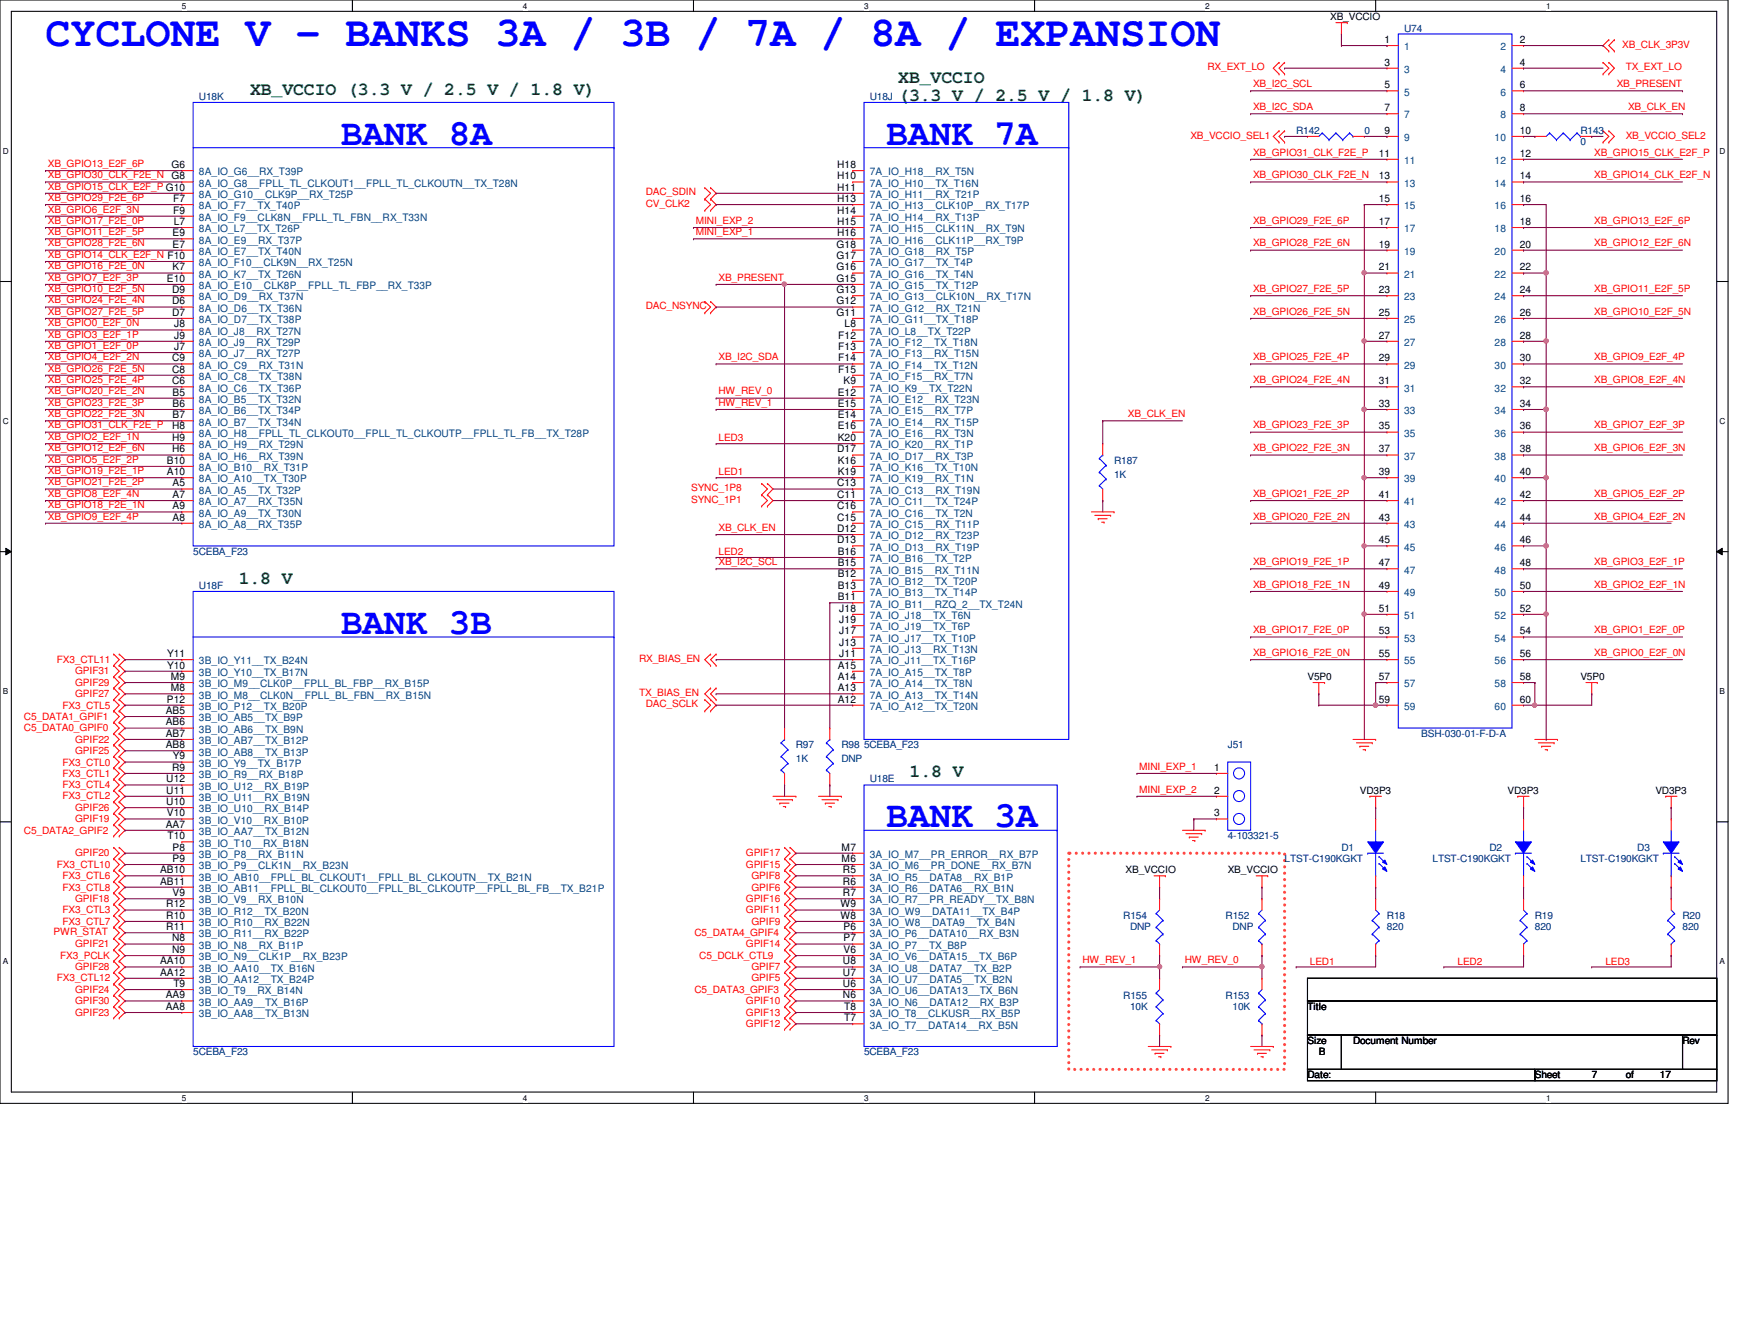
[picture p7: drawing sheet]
<svg xmlns="http://www.w3.org/2000/svg" width="279mm" height="216mm" viewBox="0 0 279 216" stroke-linecap="round" stroke-linejoin="round" font-family="sans-serif">
<defs><g id="words">
<text font-size="6.7" fill="#00f" x="7.3" y="7.4">CYCLONE V - BANKS 3A / 3B / 7A / 8A / EXPANSION</text>
<g font-size="5.8" fill="#00f">
<text x="54.9" y="23.2">BANK 8A</text>
<text x="142.6" y="23.2">BANK 7A</text>
<text x="54.9" y="101.9">BANK 3B</text>
<text x="142.6" y="133">BANK 3A</text>
</g>
<g font-size="2.9" fill="#008000">
<text x="40.2" y="15.2">XB_VCCIO (3.3 V / 2.5 V / 1.8 V)</text>
<text x="144.5" y="13.4">XB_VCCIO</text>
<text x="144.5" y="16.3">(3.3 V / 2.5 V / 1.8 V)</text>
<text x="38.4" y="93.9">1.8 V</text>
<text x="146.3" y="124.9">1.8 V</text>
</g>
<g font-size="1.7">
<text x="222.7" y="6.9">1</text>
<text x="222.7" y="10.5">3</text>
<text x="244.5" y="6.9">2</text>
<text x="244.5" y="10.5">4</text>
<text x="222.7" y="14.2">5</text>
<text x="222.7" y="17.9">7</text>
<text x="244.5" y="14.2">6</text>
<text x="244.5" y="17.9">8</text>
<text x="222.7" y="21.5">9</text>
<text x="244.5" y="21.5">10</text>
<text x="27.6" y="27">G6</text>
<text x="27.6" y="28.8">G8</text>
<text x="134.7" y="27">H18</text>
<text x="134.7" y="28.8">H10</text>
<text x="221.8" y="25.2">11</text>
<text x="221.8" y="28.8">13</text>
<text x="244.5" y="25.2">12</text>
<text x="244.5" y="28.8">14</text>
<text x="27.9" y="32.5">F7</text>
<text x="27.9" y="34.3">F9</text>
<text x="134.7" y="30.6">H11</text>
<text x="134.7" y="32.5">H13</text>
<text x="134.7" y="34.3">H14</text>
<text x="221.8" y="32.5">15</text>
<text x="244.5" y="32.5">16</text>
<text x="27.8" y="38">E9</text>
<text x="27.8" y="39.8">E7</text>
<text x="27.9" y="36.2">L7</text>
<text x="134.6" y="39.8">G18</text>
<text x="134.6" y="41.6">G17</text>
<text x="134.7" y="36.2">H15</text>
<text x="134.7" y="38">H16</text>
<text x="221.8" y="36.2">17</text>
<text x="221.8" y="39.8">19</text>
<text x="244.5" y="36.2">18</text>
<text x="244.5" y="39.8">20</text>
<text x="26.8" y="45.3">E10</text>
<text x="27.7" y="47.1">D9</text>
<text x="27.8" y="43.5">K7</text>
<text x="134.6" y="43.5">G16</text>
<text x="134.6" y="45.3">G15</text>
<text x="134.6" y="47.1">G13</text>
<text x="221.8" y="43.5">21</text>
<text x="221.8" y="47.1">23</text>
<text x="244.5" y="43.5">22</text>
<text x="244.5" y="47.1">24</text>
<text x="27.7" y="48.9">D6</text>
<text x="27.7" y="50.8">D7</text>
<text x="28" y="52.6">J8</text>
<text x="134.6" y="48.9">G12</text>
<text x="134.6" y="50.8">G11</text>
<text x="135.8" y="52.6">L8</text>
<text x="221.8" y="50.8">25</text>
<text x="244.5" y="50.8">26</text>
<text x="27.7" y="58.1">C9</text>
<text x="27.7" y="59.9">C8</text>
<text x="28" y="54.4">J9</text>
<text x="28" y="56.3">J7</text>
<text x="134.8" y="54.4">F12</text>
<text x="134.8" y="56.3">F13</text>
<text x="134.8" y="58.1">F14</text>
<text x="134.8" y="59.9">F15</text>
<text x="221.8" y="54.4">27</text>
<text x="221.8" y="58.1">29</text>
<text x="244.5" y="54.4">28</text>
<text x="244.5" y="58.1">30</text>
<text x="27.7" y="61.8">C6</text>
<text x="27.8" y="63.6">B5</text>
<text x="27.8" y="65.4">B6</text>
<text x="134.7" y="63.6">E12</text>
<text x="134.7" y="65.4">E15</text>
<text x="135.7" y="61.8">K9</text>
<text x="221.8" y="61.8">31</text>
<text x="221.8" y="65.4">33</text>
<text x="244.5" y="61.8">32</text>
<text x="244.5" y="65.4">34</text>
<text x="27.7" y="69">H8</text>
<text x="27.7" y="70.9">H9</text>
<text x="27.8" y="67.2">B7</text>
<text x="134.7" y="67.2">E14</text>
<text x="134.7" y="69">E16</text>
<text x="134.7" y="70.9">K20</text>
<text x="221.8" y="69">35</text>
<text x="244.5" y="69">36</text>
<text x="26.8" y="74.5">B10</text>
<text x="26.8" y="76.4">A10</text>
<text x="27.7" y="72.7">H6</text>
<text x="134.7" y="72.7">D17</text>
<text x="134.7" y="74.5">K16</text>
<text x="134.7" y="76.4">K19</text>
<text x="221.8" y="72.7">37</text>
<text x="221.8" y="76.4">39</text>
<text x="244.5" y="72.7">38</text>
<text x="244.5" y="76.4">40</text>
<text x="27.8" y="78.2">A5</text>
<text x="27.8" y="80.1">A7</text>
<text x="27.8" y="81.9">A9</text>
<text x="27.8" y="83.7">A8</text>
<text x="134.7" y="78.2">C13</text>
<text x="134.7" y="80.1">C11</text>
<text x="134.7" y="81.9">C16</text>
<text x="134.7" y="83.7">C15</text>
<text x="221.8" y="80.1">41</text>
<text x="221.8" y="83.7">43</text>
<text x="244.5" y="80.1">42</text>
<text x="244.5" y="83.7">44</text>
<text x="134.7" y="85.5">D12</text>
<text x="134.7" y="87.3">D13</text>
<text x="134.7" y="89.2">B16</text>
<text x="221.8" y="87.3">45</text>
<text x="244.5" y="87.3">46</text>
<text x="134.7" y="91">B15</text>
<text x="134.7" y="92.8">B12</text>
<text x="134.7" y="94.7">B13</text>
<text x="221.8" y="91">47</text>
<text x="221.8" y="94.7">49</text>
<text x="244.5" y="91">48</text>
<text x="244.5" y="94.7">50</text>
<text x="134.7" y="96.5">B11</text>
<text x="135" y="98.3">J18</text>
<text x="135" y="100.2">J19</text>
<text x="135" y="102">J17</text>
<text x="221.8" y="98.3">51</text>
<text x="221.8" y="102">53</text>
<text x="244.5" y="98.3">52</text>
<text x="244.5" y="102">54</text>
<text x="26.9" y="105.6">Y11</text>
<text x="26.9" y="107.5">Y10</text>
<text x="134.7" y="107.5">A15</text>
<text x="135" y="103.8">J13</text>
<text x="135" y="105.6">J11</text>
<text x="221.8" y="105.6">55</text>
<text x="244.5" y="105.6">56</text>
<text x="26.8" y="112.9">P12</text>
<text x="27.5" y="109.3">M9</text>
<text x="27.5" y="111.1">M8</text>
<text x="134.7" y="109.3">A14</text>
<text x="134.7" y="111.1">A13</text>
<text x="134.7" y="112.9">A12</text>
<text x="221.8" y="109.3">57</text>
<text x="221.8" y="112.9">59</text>
<text x="244.5" y="109.3">58</text>
<text x="244.5" y="112.9">60</text>
<text x="26.7" y="114.8">AB5</text>
<text x="26.7" y="116.6">AB6</text>
<text x="26.7" y="118.4">AB7</text>
<text x="26.7" y="120.3">AB8</text>
<text x="26.8" y="125.8">U12</text>
<text x="27.7" y="123.9">R9</text>
<text x="27.8" y="122.1">Y9</text>
<text x="195.3" y="123.9">1</text>
<text x="26.8" y="127.6">U11</text>
<text x="26.8" y="129.4">U10</text>
<text x="26.8" y="131.2">V10</text>
<text x="195.3" y="127.6">2</text>
<text x="195.3" y="131.2">3</text>
<text x="26.7" y="133.1">AA7</text>
<text x="27" y="134.9">T10</text>
<text x="27.8" y="136.7">P8</text>
<text x="135.4" y="136.7">M7</text>
<text x="25.7" y="140.4">AB10</text>
<text x="25.7" y="142.2">AB11</text>
<text x="27.8" y="138.6">P9</text>
<text x="135.4" y="138.6">M6</text>
<text x="135.6" y="140.4">R5</text>
<text x="135.6" y="142.2">R6</text>
<text x="26.8" y="145.9">R12</text>
<text x="26.8" y="147.7">R10</text>
<text x="26.8" y="149.5">R11</text>
<text x="27.8" y="144.1">V9</text>
<text x="135.2" y="145.9">W9</text>
<text x="135.2" y="147.7">W8</text>
<text x="135.6" y="144.1">R7</text>
<text x="135.7" y="149.5">P6</text>
<text x="25.7" y="155">AA10</text>
<text x="27.7" y="151.3">N8</text>
<text x="27.7" y="153.2">N9</text>
<text x="135.6" y="155">U8</text>
<text x="135.7" y="151.3">P7</text>
<text x="135.7" y="153.2">V6</text>
<text x="25.7" y="156.8">AA12</text>
<text x="26.7" y="160.5">AA9</text>
<text x="27.9" y="158.7">T9</text>
<text x="135.6" y="156.8">U7</text>
<text x="135.6" y="158.7">U6</text>
<text x="135.6" y="160.5">N6</text>
<text x="26.7" y="162.3">AA8</text>
<text x="135.8" y="162.3">T8</text>
<text x="135.8" y="164.2">T7</text>
</g>
<g font-size="1.7" fill="#004080">
<text x="225.8" y="8.1">1</text>
<text x="225.8" y="11.7">3</text>
<text x="241.3" y="8.1">2</text>
<text x="241.3" y="11.7">4</text>
<text x="225.8" y="15.4">5</text>
<text x="241.3" y="15.4">6</text>
<text x="225.8" y="19">7</text>
<text x="225.8" y="22.7">9</text>
<text x="240.4" y="22.7">10</text>
<text x="241.3" y="19">8</text>
<text x="32" y="28.2">8A_IO_G6__RX_T39P</text>
<text x="139.9" y="28.2">7A_IO_H18__RX_T5N</text>
<text x="225.8" y="26.4">11</text>
<text x="240.4" y="26.4">12</text>
<text x="32" y="30">8A_IO_G8__FPLL_TL_CLKOUT1__FPLL_TL_CLKOUTN__TX_T28N</text>
<text x="32" y="31.8">8A_IO_G10__CLK9P__RX_T25P</text>
<text x="32" y="33.7">8A_IO_F7__TX_T40P</text>
<text x="32" y="35.5">8A_IO_F9__CLK8N__FPLL_TL_FBN__RX_T33N</text>
<text x="139.9" y="30">7A_IO_H10__TX_T16N</text>
<text x="139.9" y="31.8">7A_IO_H11__RX_T21P</text>
<text x="139.9" y="33.7">7A_IO_H13__CLK10P__RX_T17P</text>
<text x="139.9" y="35.5">7A_IO_H14__RX_T13P</text>
<text x="225.8" y="30">13</text>
<text x="225.8" y="33.7">15</text>
<text x="240.4" y="30">14</text>
<text x="240.4" y="33.7">16</text>
<text x="32" y="37.3">8A_IO_L7__TX_T26P</text>
<text x="32" y="39.2">8A_IO_E9__RX_T37P</text>
<text x="32" y="41">8A_IO_E7__TX_T40N</text>
<text x="139.9" y="37.3">7A_IO_H15__CLK11N__RX_T9N</text>
<text x="139.9" y="39.2">7A_IO_H16__CLK11P__RX_T9P</text>
<text x="139.9" y="41">7A_IO_G18__RX_T5P</text>
<text x="225.8" y="37.3">17</text>
<text x="225.8" y="41">19</text>
<text x="240.4" y="37.3">18</text>
<text x="240.4" y="41">20</text>
<text x="32" y="42.8">8A_IO_F10__CLK9N__RX_T25N</text>
<text x="32" y="44.7">8A_IO_K7__TX_T26N</text>
<text x="32" y="46.5">8A_IO_E10__CLK8P__FPLL_TL_FBP__RX_T33P</text>
<text x="139.9" y="42.8">7A_IO_G17__TX_T4P</text>
<text x="139.9" y="44.7">7A_IO_G16__TX_T4N</text>
<text x="139.9" y="46.5">7A_IO_G15__TX_T12P</text>
<text x="225.8" y="44.7">21</text>
<text x="240.4" y="44.7">22</text>
<text x="32" y="48.3">8A_IO_D9__RX_T37N</text>
<text x="32" y="50.1">8A_IO_D6__TX_T36N</text>
<text x="32" y="51.9">8A_IO_D7__TX_T38P</text>
<text x="32" y="53.8">8A_IO_J8__RX_T27N</text>
<text x="139.9" y="48.3">7A_IO_G13__CLK10N__RX_T17N</text>
<text x="139.9" y="50.1">7A_IO_G12__RX_T21N</text>
<text x="139.9" y="51.9">7A_IO_G11__TX_T18P</text>
<text x="139.9" y="53.8">7A_IO_L8__TX_T22P</text>
<text x="225.8" y="48.3">23</text>
<text x="225.8" y="51.9">25</text>
<text x="240.4" y="48.3">24</text>
<text x="240.4" y="51.9">26</text>
<text x="32" y="55.6">8A_IO_J9__RX_T29P</text>
<text x="32" y="57.4">8A_IO_J7__RX_T27P</text>
<text x="32" y="59.3">8A_IO_C9__RX_T31N</text>
<text x="139.9" y="55.6">7A_IO_F12__TX_T18N</text>
<text x="139.9" y="57.4">7A_IO_F13__RX_T15N</text>
<text x="139.9" y="59.3">7A_IO_F14__TX_T12N</text>
<text x="225.8" y="55.6">27</text>
<text x="225.8" y="59.3">29</text>
<text x="240.4" y="55.6">28</text>
<text x="240.4" y="59.3">30</text>
<text x="32" y="61.1">8A_IO_C8__TX_T38N</text>
<text x="32" y="62.9">8A_IO_C6__TX_T36P</text>
<text x="32" y="64.8">8A_IO_B5__TX_T32N</text>
<text x="139.9" y="61.1">7A_IO_F15__RX_T7N</text>
<text x="139.9" y="62.9">7A_IO_K9__TX_T22N</text>
<text x="139.9" y="64.8">7A_IO_E12__RX_T23N</text>
<text x="225.8" y="62.9">31</text>
<text x="240.4" y="62.9">32</text>
<text x="32" y="66.6">8A_IO_B6__TX_T34P</text>
<text x="32" y="68.4">8A_IO_B7__TX_T34N</text>
<text x="32" y="70.2">8A_IO_H8__FPLL_TL_CLKOUT0__FPLL_TL_CLKOUTP__FPLL_TL_FB__TX_T28P</text>
<text x="139.9" y="66.6">7A_IO_E15__RX_T7P</text>
<text x="139.9" y="68.4">7A_IO_E14__RX_T15P</text>
<text x="139.9" y="70.2">7A_IO_E16__RX_T3N</text>
<text x="225.8" y="66.6">33</text>
<text x="225.8" y="70.2">35</text>
<text x="240.4" y="66.6">34</text>
<text x="240.4" y="70.2">36</text>
<text x="32" y="72.1">8A_IO_H9__RX_T29N</text>
<text x="32" y="73.9">8A_IO_H6__RX_T39N</text>
<text x="32" y="75.7">8A_IO_B10__RX_T31P</text>
<text x="32" y="77.6">8A_IO_A10__TX_T30P</text>
<text x="139.9" y="72.1">7A_IO_K20__RX_T1P</text>
<text x="139.9" y="73.9">7A_IO_D17__RX_T3P</text>
<text x="139.9" y="75.7">7A_IO_K16__TX_T10N</text>
<text x="139.9" y="77.6">7A_IO_K19__RX_T1N</text>
<text x="225.8" y="73.9">37</text>
<text x="225.8" y="77.6">39</text>
<text x="240.4" y="73.9">38</text>
<text x="240.4" y="77.6">40</text>
<text x="32" y="79.4">8A_IO_A5__TX_T32P</text>
<text x="32" y="81.2">8A_IO_A7__RX_T35N</text>
<text x="32" y="83.1">8A_IO_A9__TX_T30N</text>
<text x="139.9" y="79.4">7A_IO_C13__RX_T19N</text>
<text x="139.9" y="81.2">7A_IO_C11__TX_T24P</text>
<text x="139.9" y="83.1">7A_IO_C16__TX_T2N</text>
<text x="225.8" y="81.2">41</text>
<text x="240.4" y="81.2">42</text>
<text x="32" y="84.9">8A_IO_A8__RX_T35P</text>
<text x="139.9" y="84.9">7A_IO_C15__RX_T11P</text>
<text x="139.9" y="86.7">7A_IO_D12__RX_T23P</text>
<text x="139.9" y="88.5">7A_IO_D13__RX_T19P</text>
<text x="225.8" y="84.9">43</text>
<text x="225.8" y="88.5">45</text>
<text x="240.4" y="84.9">44</text>
<text x="240.4" y="88.5">46</text>
<text x="139.9" y="90.4">7A_IO_B16__TX_T2P</text>
<text x="139.9" y="92.2">7A_IO_B15__RX_T11N</text>
<text x="139.9" y="94">7A_IO_B12__TX_T20P</text>
<text x="139.9" y="95.8">7A_IO_B13__TX_T14P</text>
<text x="225.8" y="92.2">47</text>
<text x="225.8" y="95.8">49</text>
<text x="240.4" y="92.2">48</text>
<text x="240.4" y="95.8">50</text>
<text x="139.9" y="97.7">7A_IO_B11__RZQ_2__TX_T24N</text>
<text x="139.9" y="99.5">7A_IO_J18__TX_T6N</text>
<text x="139.9" y="101.3">7A_IO_J19__TX_T6P</text>
<text x="225.8" y="99.5">51</text>
<text x="240.4" y="99.5">52</text>
<text x="32" y="106.8">3B_IO_Y11__TX_B24N</text>
<text x="139.9" y="103.2">7A_IO_J17__TX_T10P</text>
<text x="139.9" y="105">7A_IO_J13__RX_T13N</text>
<text x="139.9" y="106.8">7A_IO_J11__TX_T16P</text>
<text x="225.8" y="103.2">53</text>
<text x="225.8" y="106.8">55</text>
<text x="240.4" y="103.2">54</text>
<text x="240.4" y="106.8">56</text>
<text x="32" y="108.7">3B_IO_Y10__TX_B17N</text>
<text x="32" y="110.5">3B_IO_M9__CLK0P__FPLL_BL_FBP__RX_B15P</text>
<text x="32" y="112.3">3B_IO_M8__CLK0N__FPLL_BL_FBN__RX_B15N</text>
<text x="139.9" y="108.7">7A_IO_A15__TX_T8P</text>
<text x="139.9" y="110.5">7A_IO_A14__TX_T8N</text>
<text x="139.9" y="112.3">7A_IO_A13__TX_T14N</text>
<text x="225.8" y="110.5">57</text>
<text x="240.4" y="110.5">58</text>
<text x="32" y="114.1">3B_IO_P12__TX_B20P</text>
<text x="32" y="116">3B_IO_AB5__TX_B9P</text>
<text x="32" y="117.8">3B_IO_AB6__TX_B9N</text>
<text x="32" y="119.6">3B_IO_AB7__TX_B12P</text>
<text x="139.9" y="114.1">7A_IO_A12__TX_T20N</text>
<text x="225.8" y="114.1">59</text>
<text x="240.4" y="114.1">60</text>
<text x="32" y="121.5">3B_IO_AB8__TX_B13P</text>
<text x="32" y="123.3">3B_IO_Y9__TX_B17P</text>
<text x="32" y="125.1">3B_IO_R9__RX_B18P</text>
<text x="32" y="127">3B_IO_U12__RX_B19P</text>
<text x="32" y="128.8">3B_IO_U11__RX_B19N</text>
<text x="32" y="130.6">3B_IO_U10__RX_B14P</text>
<text x="32" y="132.4">3B_IO_V10__RX_B10P</text>
<text x="32" y="134.2">3B_IO_AA7__TX_B12N</text>
<text x="32" y="136.1">3B_IO_T10__RX_B18N</text>
<text x="32" y="137.9">3B_IO_P8__RX_B11N</text>
<text x="139.9" y="137.9">3A_IO_M7__PR_ERROR__RX_B7P</text>
<text x="32" y="139.7">3B_IO_P9__CLK1N__RX_B23N</text>
<text x="32" y="141.6">3B_IO_AB10__FPLL_BL_CLKOUT1__FPLL_BL_CLKOUTN__TX_B21N</text>
<text x="32" y="143.4">3B_IO_AB11__FPLL_BL_CLKOUT0__FPLL_BL_CLKOUTP__FPLL_BL_FB__TX_B21P</text>
<text x="139.9" y="139.7">3A_IO_M6__PR_DONE__RX_B7N</text>
<text x="139.9" y="141.6">3A_IO_R5__DATA8__RX_B1P</text>
<text x="139.9" y="143.4">3A_IO_R6__DATA6__RX_B1N</text>
<text x="32" y="145.2">3B_IO_V9__RX_B10N</text>
<text x="32" y="147.1">3B_IO_R12__TX_B20N</text>
<text x="32" y="148.9">3B_IO_R10__RX_B22N</text>
<text x="139.9" y="145.2">3A_IO_R7__PR_READY__TX_B8N</text>
<text x="139.9" y="147.1">3A_IO_W9__DATA11__TX_B4P</text>
<text x="139.9" y="148.9">3A_IO_W8__DATA9__TX_B4N</text>
<text x="32" y="150.7">3B_IO_R11__RX_B22P</text>
<text x="32" y="152.5">3B_IO_N8__RX_B11P</text>
<text x="32" y="154.4">3B_IO_N9__CLK1P__RX_B23P</text>
<text x="139.9" y="150.7">3A_IO_P6__DATA10__RX_B3N</text>
<text x="139.9" y="152.5">3A_IO_P7__TX_B8P</text>
<text x="139.9" y="154.4">3A_IO_V6__DATA15__TX_B6P</text>
<text x="32" y="156.2">3B_IO_AA10__TX_B16N</text>
<text x="32" y="158">3B_IO_AA12__TX_B24P</text>
<text x="32" y="159.9">3B_IO_T9__RX_B14N</text>
<text x="32" y="161.7">3B_IO_AA9__TX_B16P</text>
<text x="139.9" y="156.2">3A_IO_U8__DATA7__TX_B2P</text>
<text x="139.9" y="158">3A_IO_U7__DATA5__TX_B2N</text>
<text x="139.9" y="159.9">3A_IO_U6__DATA13__TX_B6N</text>
<text x="139.9" y="161.7">3A_IO_N6__DATA12__RX_B3P</text>
<text x="32" y="163.5">3B_IO_AA8__TX_B13N</text>
<text x="139.9" y="163.5">3A_IO_T8__CLKUSR__RX_B5P</text>
<text x="139.9" y="165.4">3A_IO_T7__DATA14__RX_B5N</text>
</g>
<g font-size="1.6">
<text x="214" y="3.3">XB_VCCIO</text>
<text x="210.3" y="109.3">V5P0</text>
<text x="254.2" y="109.3">V5P0</text>
<text x="218.7" y="127.6">VD3P3</text>
<text x="242.5" y="127.6">VD3P3</text>
<text x="266.3" y="127.6">VD3P3</text>
<text x="181.1" y="140.4">XB_VCCIO</text>
<text x="197.5" y="140.4">XB_VCCIO</text>
<text x="210.3" y="162.3">Title</text>
<text x="210.3" y="167.9">Size</text>
<text x="217.6" y="167.9">Document Number</text>
<text x="270.6" y="167.9">Rev</text>
<text x="210.3" y="173.4">Date:</text>
<text x="212.1" y="169.7">B</text>
<text x="246.9" y="173.4">Sheet</text>
<text x="256" y="173.4">7</text>
<text x="261.5" y="173.4">of</text>
<text x="267" y="173.4">17</text>
</g>
<g font-size="1.6" fill="#000080">
<text x="225.8" y="5.1">U74</text>
<text x="32" y="16">U18K</text>
<text x="139.9" y="16">U18J</text>
<text x="208.5" y="21.5">R142</text>
<text x="219.5" y="21.5">0</text>
<text x="254.2" y="21.5">R143</text>
<text x="254.2" y="23.4">0</text>
<text x="179.2" y="74.6">R187</text>
<text x="179.2" y="76.8">1K</text>
<text x="31.1" y="89.2">5CEBA_F23</text>
<text x="32" y="94.7">U18F</text>
<text x="228.6" y="118.5">BSH-030-01-F-D-A</text>
<text x="128" y="120.3">R97</text>
<text x="128" y="122.5">1K</text>
<text x="135.3" y="120.3">R98</text>
<text x="135.3" y="122.5">DNP</text>
<text x="139" y="120.3">5CEBA_F23</text>
<text x="139.9" y="125.8">U18E</text>
<text x="197.5" y="120.3">J51</text>
<text x="197.5" y="134.9">4-103321-5</text>
<text x="215.8" y="136.8">D1</text>
<text x="239.6" y="136.8">D2</text>
<text x="263.4" y="136.8">D3</text>
<text x="206.6" y="138.6">LTST-C190KGKT</text>
<text x="230.4" y="138.6">LTST-C190KGKT</text>
<text x="254.2" y="138.6">LTST-C190KGKT</text>
<text x="180.7" y="147.7">R154</text>
<text x="181.8" y="149.6">DNP</text>
<text x="197.1" y="147.7">R152</text>
<text x="198.2" y="149.6">DNP</text>
<text x="223.1" y="147.7">R18</text>
<text x="223.1" y="149.6">820</text>
<text x="246.9" y="147.7">R19</text>
<text x="246.9" y="149.6">820</text>
<text x="270.6" y="147.7">R20</text>
<text x="270.6" y="149.6">820</text>
<text x="180.7" y="160.5">R155</text>
<text x="197.1" y="160.5">R153</text>
<text x="181.8" y="162.3">10K</text>
<text x="198.2" y="162.3">10K</text>
<text x="31.1" y="169.7">5CEBA_F23</text>
<text x="139" y="169.7">5CEBA_F23</text>
</g>
<g font-size="1.6" fill="#f00">
<text x="194.2" y="11.3">RX_EXT_LO</text>
<text x="260.9" y="7.7">XB_CLK_3P3V</text>
<text x="261.5" y="11.3">TX_EXT_LO</text>
<text x="201.5" y="14">XB_I2C_SCL</text>
<text x="201.5" y="17.7">XB_I2C_SDA</text>
<text x="260.1" y="14">XB_PRESENT</text>
<text x="261.9" y="17.7">XB_CLK_EN</text>
<text x="191.5" y="22.3">XB_VCCIO_SEL1</text>
<text x="261.5" y="22.3">XB_VCCIO_SEL2</text>
<text x="7.7" y="26.8">XB_GPIO13_E2F_6P</text>
<text x="7.7" y="28.7">XB_GPIO30_CLK_F2E_N</text>
<text x="201.5" y="25">XB_GPIO31_CLK_F2E_P</text>
<text x="201.5" y="28.7">XB_GPIO30_CLK_F2E_N</text>
<text x="256.4" y="25">XB_GPIO15_CLK_E2F_P</text>
<text x="256.4" y="28.7">XB_GPIO14_CLK_E2F_N</text>
<text x="7.7" y="30.5">XB_GPIO15_CLK_E2F_P G10</text>
<text x="7.7" y="32.3">XB_GPIO29_F2E_6P</text>
<text x="7.7" y="34.2">XB_GPIO6_E2F_3N</text>
<text x="7.7" y="36">XB_GPIO17_F2E_0P</text>
<text x="103.9" y="31.4">DAC_SDIN</text>
<text x="103.9" y="33.2">CV_CLK2</text>
<text x="111.9" y="36">MINI_EXP_2</text>
<text x="201.5" y="36">XB_GPIO29_F2E_6P</text>
<text x="256.4" y="36">XB_GPIO13_E2F_6P</text>
<text x="7.7" y="37.8">XB_GPIO11_E2F_5P</text>
<text x="7.7" y="39.6">XB_GPIO28_F2E_6N</text>
<text x="7.7" y="41.4">XB_GPIO14_CLK_E2F_N F10</text>
<text x="111.9" y="37.8">MINI_EXP_1</text>
<text x="201.5" y="39.6">XB_GPIO28_F2E_6N</text>
<text x="256.4" y="39.6">XB_GPIO12_E2F_6N</text>
<text x="7.7" y="43.3">XB_GPIO16_F2E_0N</text>
<text x="7.7" y="45.1">XB_GPIO7_E2F_3P</text>
<text x="7.7" y="46.9">XB_GPIO10_E2F_5N</text>
<text x="115.6" y="45.1">XB_PRESENT</text>
<text x="201.5" y="46.9">XB_GPIO27_F2E_5P</text>
<text x="256.4" y="46.9">XB_GPIO11_E2F_5P</text>
<text x="7.7" y="48.8">XB_GPIO24_F2E_4N</text>
<text x="7.7" y="50.6">XB_GPIO27_F2E_5P</text>
<text x="7.7" y="52.5">XB_GPIO0_E2F_0N</text>
<text x="103.9" y="49.7">DAC_NSYNC</text>
<text x="201.5" y="50.6">XB_GPIO26_F2E_5N</text>
<text x="256.4" y="50.6">XB_GPIO10_E2F_5N</text>
<text x="7.7" y="54.3">XB_GPIO3_E2F_1P</text>
<text x="7.7" y="56.1">XB_GPIO1_E2F_0P</text>
<text x="7.7" y="57.9">XB_GPIO4_E2F_2N</text>
<text x="7.7" y="59.7">XB_GPIO26_F2E_5N</text>
<text x="115.6" y="57.9">XB_I2C_SDA</text>
<text x="201.5" y="57.9">XB_GPIO25_F2E_4P</text>
<text x="256.4" y="57.9">XB_GPIO9_E2F_4P</text>
<text x="7.7" y="61.6">XB_GPIO25_F2E_4P</text>
<text x="7.7" y="63.4">XB_GPIO20_F2E_2N</text>
<text x="7.7" y="65.2">XB_GPIO23_F2E_3P</text>
<text x="115.6" y="63.4">HW_REV_0</text>
<text x="115.6" y="65.2">HW_REV_1</text>
<text x="201.5" y="61.6">XB_GPIO24_F2E_4N</text>
<text x="256.4" y="61.6">XB_GPIO8_E2F_4N</text>
<text x="7.7" y="67.1">XB_GPIO22_F2E_3N</text>
<text x="7.7" y="68.9">XB_GPIO31_CLK_F2E_P</text>
<text x="7.7" y="70.7">XB_GPIO2_E2F_1N</text>
<text x="115.6" y="71">LED3</text>
<text x="181.4" y="67.1">XB_CLK_EN</text>
<text x="201.5" y="68.9">XB_GPIO23_F2E_3P</text>
<text x="256.4" y="68.9">XB_GPIO7_E2F_3P</text>
<text x="7.7" y="72.6">XB_GPIO12_E2F_6N</text>
<text x="7.7" y="74.4">XB_GPIO5_E2F_2P</text>
<text x="7.7" y="76.2">XB_GPIO19_F2E_1P</text>
<text x="115.6" y="76.4">LED1</text>
<text x="201.5" y="72.6">XB_GPIO22_F2E_3N</text>
<text x="256.4" y="72.6">XB_GPIO6_E2F_3N</text>
<text x="7.7" y="78">XB_GPIO21_F2E_2P</text>
<text x="7.7" y="79.9">XB_GPIO8_E2F_4N</text>
<text x="7.7" y="81.7">XB_GPIO18_F2E_1N</text>
<text x="7.7" y="83.5">XB_GPIO9_E2F_4P</text>
<text x="111.2" y="79">SYNC_1P8</text>
<text x="111.2" y="80.8">SYNC_1P1</text>
<text x="201.5" y="79.9">XB_GPIO21_F2E_2P</text>
<text x="201.5" y="83.5">XB_GPIO20_F2E_2N</text>
<text x="256.4" y="79.9">XB_GPIO5_E2F_2P</text>
<text x="256.4" y="83.5">XB_GPIO4_E2F_2N</text>
<text x="115.6" y="89.2">LED2</text>
<text x="115.6" y="85.3">XB_CLK_EN</text>
<text x="115.6" y="90.8">XB_I2C_SCL</text>
<text x="201.5" y="90.8">XB_GPIO19_F2E_1P</text>
<text x="201.5" y="94.5">XB_GPIO18_F2E_1N</text>
<text x="256.4" y="90.8">XB_GPIO3_E2F_1P</text>
<text x="256.4" y="94.5">XB_GPIO2_E2F_1N</text>
<text x="201.5" y="101.8">XB_GPIO17_F2E_0P</text>
<text x="256.4" y="101.8">XB_GPIO1_E2F_0P</text>
<text x="9.1" y="106.6">FX3_CTL11</text>
<text x="102.8" y="106.4">RX_BIAS_EN</text>
<text x="201.5" y="105.5">XB_GPIO16_F2E_0N</text>
<text x="256.4" y="105.5">XB_GPIO0_E2F_0N</text>
<text x="10" y="113.9">FX3_CTL5</text>
<text x="12.1" y="108.4">GPIF31</text>
<text x="12.1" y="110.2">GPIF29</text>
<text x="12.1" y="112.1">GPIF27</text>
<text x="102.8" y="111.9">TX_BIAS_EN</text>
<text x="103.9" y="113.7">DAC_SCLK</text>
<text x="3.9" y="115.7">C5_DATA1_GPIF1</text>
<text x="3.9" y="117.6">C5_DATA0_GPIF0</text>
<text x="12.1" y="119.4">GPIF22</text>
<text x="10" y="123.1">FX3_CTL0</text>
<text x="10" y="124.9">FX3_CTL1</text>
<text x="12.1" y="121.2">GPIF25</text>
<text x="183.3" y="123.7">MINI_EXP_1</text>
<text x="10" y="126.7">FX3_CTL4</text>
<text x="10" y="128.5">FX3_CTL2</text>
<text x="12.1" y="130.3">GPIF26</text>
<text x="183.3" y="127.4">MINI_EXP_2</text>
<text x="3.9" y="134">C5_DATA2_GPIF2</text>
<text x="12.1" y="132.2">GPIF19</text>
<text x="12.1" y="137.7">GPIF20</text>
<text x="120" y="137.7">GPIF17</text>
<text x="9.1" y="139.5">FX3_CTL10</text>
<text x="10" y="141.4">FX3_CTL6</text>
<text x="10" y="143.2">FX3_CTL8</text>
<text x="120" y="139.5">GPIF15</text>
<text x="120.9" y="141.4">GPIF8</text>
<text x="120.9" y="143.2">GPIF6</text>
<text x="10" y="146.8">FX3_CTL3</text>
<text x="10" y="148.6">FX3_CTL7</text>
<text x="12.1" y="145">GPIF18</text>
<text x="120" y="145">GPIF16</text>
<text x="120" y="146.8">GPIF11</text>
<text x="120.9" y="148.6">GPIF9</text>
<text x="8.6" y="150.3">PWR_STAT</text>
<text x="9.7" y="154.1">FX3_PCLK</text>
<text x="12.1" y="152.3">GPIF21</text>
<text x="12.1" y="156">GPIF28</text>
<text x="111.7" y="150.5">C5_DATA4_GPIF4</text>
<text x="112.5" y="154.1">C5_DCLK_CTL9</text>
<text x="120" y="152.3">GPIF14</text>
<text x="120.9" y="156">GPIF7</text>
<text x="174.1" y="154.9">HW_REV_1</text>
<text x="190.6" y="154.9">HW_REV_0</text>
<text x="210.7" y="155.1">LED1</text>
<text x="234.4" y="155.1">LED2</text>
<text x="258.2" y="155.1">LED3</text>
<text x="9.1" y="157.8">FX3_CTL12</text>
<text x="12.1" y="159.6">GPIF24</text>
<text x="12.1" y="161.5">GPIF30</text>
<text x="111.7" y="159.6">C5_DATA3_GPIF3</text>
<text x="120" y="161.5">GPIF10</text>
<text x="120.9" y="157.8">GPIF5</text>
<text x="12.1" y="163.3">GPIF23</text>
<text x="120" y="163.3">GPIF13</text>
<text x="120" y="165.1">GPIF12</text>
</g>
<g font-size="1.3">
<text x="29.3" y="1.4">5</text>
<text x="84.1" y="1.4">4</text>
<text x="139" y="1.4">3</text>
<text x="193.8" y="1.4">2</text>
<text x="248.7" y="1.4">1</text>
<text x=".5" y="24.7">D</text>
<text x="276.6" y="24.7">D</text>
<text x=".5" y="68.2">C</text>
<text x="276.6" y="68.2">C</text>
<text x=".5" y="111.6">B</text>
<text x="276.6" y="111.6">B</text>
<text x=".5" y="155">A</text>
<text x="276.6" y="155">A</text>
<text x="29.3" y="177">5</text>
<text x="84.1" y="177">4</text>
<text x="139" y="177">3</text>
<text x="193.8" y="177">2</text>
<text x="248.7" y="177">1</text>
</g>
</g></defs>
<path d="M0 0h278v177.4h-278zM1.8 1.8h274.3v173.8h-274.3z" fill="none" stroke="#000" stroke-width=".17"/>
<g fill="#fff">
<path d="M29.3 .2h.7v1.5h-.7z"/>
<path d="M29.3 175.8h.7v1.4h-.7z"/>
</g>
<path d="M56.7 0v1.8M56.7 175.6v1.8" fill="none" stroke="#000" stroke-width=".17"/>
<g fill="#fff">
<path d="M84.1 .2h.7v1.5h-.7z"/>
<path d="M84.1 175.8h.7v1.4h-.7z"/>
</g>
<path d="M111.5 0v1.8M111.5 175.6v1.8" fill="none" stroke="#000" stroke-width=".17"/>
<g fill="#fff">
<path d="M139 .2h.7v1.5h-.7z"/>
<path d="M139 175.8h.7v1.4h-.7z"/>
</g>
<path d="M166.4 0v1.8M166.4 175.6v1.8" fill="none" stroke="#000" stroke-width=".17"/>
<g fill="#fff">
<path d="M193.8 .2h.8v1.5h-.8z"/>
<path d="M193.8 175.8h.8v1.4h-.8z"/>
</g>
<path d="M221.3 0v1.8M221.3 175.6v1.8" fill="none" stroke="#000" stroke-width=".17"/>
<g fill="#fff">
<path d="M248.7 .2h.7v1.5h-.7z"/>
<path d="M248.7 175.8h.7v1.4h-.7z"/>
<path d="M.5 23.5h.9v1.5h-.9z"/>
<path d="M276.6 23.5h.9v1.5h-.9z"/>
<path d="M.5 67h.9v1.5h-.9z"/>
<path d="M276.6 67h.9v1.5h-.9z"/>
</g>
<path d="M0 45.3h1.8M276.1 45.3h1.9" fill="none" stroke="#000" stroke-width=".17"/>
<g fill="#fff">
<path d="M.5 110.4h.8v1.5h-.8z"/>
<path d="M276.6 110.4h.9v1.5h-.9z"/>
</g>
<path d="M0 88.7h1.8M276.1 88.7h1.9" fill="none" stroke="#000" stroke-width=".17"/>
<path d="M.9 88.1l.9 .6-.9 .5zM276.1 88.7l.9-.6v1.1z" fill="#000"/>
<path d="M.9 88.1l.9 .6-.9 .5zM276.1 88.7l.9-.6v1.1z" fill="none" stroke="#000" stroke-width=".16"/>
<g fill="#fff">
<path d="M.5 153.8h.8v1.5h-.8z"/>
<path d="M276.6 153.8h.9v1.5h-.9z"/>
</g>
<path d="M0 132.1h1.8M276.1 132.1h1.9M210.3 157.3h65.8v3.6h-65.8zM210.3 160.9h65.8v5.5h-65.8zM210.3 166.4h5.5v5.5h-5.5zM210.3 171.9h36.6v1.8h-36.6zM215.8 166.4h54.8v5.5h-54.8zM246.9 171.9h29.2v1.8h-29.2zM270.6 166.4h5.5v5.5h-5.5z" fill="none" stroke="#000" stroke-width=".17"/>
<path d="M171.9 137.2h34.7v34.7h-34.7z" fill="none" stroke="#ff8000" stroke-width=".51" stroke-dasharray="0 1"/>
<g fill="none" stroke="#f00" stroke-width=".17">
<path d="M205.7 10h.1M205.7 11.9h.1M205.7 10l-.9 1 .9 .9M206.6 10h.1M206.6 11.9h.1M206.6 10l-.9 1 .9 .9M214.9 3.6h1.8M215.8 5.5h.1M215.8 3.6v1.9M216.7 3.6h.1M257.9 11.9h.1M257.9 10h.1"/>
<path d="M257.9 10l.9 1-.9 .9M258.8 8.2h.1M258.8 6.4h.1M258.8 11.9h.1M258.8 10h.1M258.8 6.4l-.9 .9 .9 .9M258.8 10l.9 1-.9 .9M259.7 6.4h.1M259.7 8.2h.1M259.7 6.4l-.9 .9 .9 .9M29.3 27.4h.1M29.3 29.3h.1"/>
<path d="M29.3 31.1h.1M29.3 32.9h.1M29.3 34.8h.1M29.3 36.6h.1M29.3 38.4h.1M29.3 27.4h1.8M29.3 29.3h1.8M29.3 31.1h1.8M29.3 32.9h1.8M29.3 34.8h1.8M29.3 36.6h1.8M29.3 38.4h1.8"/>
<path d="M113.4 30.2h.1M113.4 32h.1M113.4 33.8h.1M113.4 30.2l.9 .9-.9 .9M113.4 32l.9 .9-.9 .9M114.3 32h.1M114.3 30.2h.1M114.3 33.8h.1M114.3 30.2l.9 .9-.9 .9M114.3 32l.9 .9-.9 .9M137.2 27.4h.1M137.2 29.3h.1"/>
<path d="M137.2 31.1h.1M137.2 32.9h.1M137.2 34.8h.1M137.2 36.6h.1M137.2 38.4h.1M137.2 27.4h1.8M137.2 29.3h1.8M137.2 31.1h1.8M137.2 32.9h1.8M137.2 34.8h1.8M137.2 36.6h1.8M137.2 38.4h1.8"/>
<path d="M205.7 22.9h.1M205.7 21h.1M205.7 21l-.9 .9 .9 1M206.6 22.9h.1M206.6 21h.1M206.6 21l-.9 .9 .9 1M257.9 22.9h.1M257.9 21h.1M257.9 21l.9 .9-.9 1M258.8 22.9h.1M258.8 21h.1M258.8 21l.9 .9-.9 1"/>
<path d="M29.3 40.2h.1M29.3 42h.1M29.3 43.9h.1M29.3 45.7h.1M29.3 47.5h.1M29.3 49.4h.1M29.3 51.2h.1M29.3 53h.1M29.3 54.9h.1M29.3 56.7h.1M29.3 58.5h.1M29.3 40.2h1.8"/>
<path d="M29.3 42h1.8M29.3 43.9h1.8M29.3 45.7h1.8M29.3 47.5h1.8M29.3 49.4h1.8M29.3 51.2h1.8M29.3 53h1.8M29.3 54.9h1.8M29.3 56.7h1.8M29.3 58.5h1.8M113.4 48.5h.1M113.4 50.3h.1"/>
<path d="M113.4 48.5l.9 .9-.9 .9M114.3 50.3h.1M114.3 48.5h.1M114.3 48.5l.9 .9-.9 .9M137.2 40.2h.1M137.2 42h.1M137.2 43.9h.1M137.2 45.7h.1M137.2 47.5h.1M137.2 49.4h.1M137.2 51.2h.1M137.2 53h.1"/>
<path d="M137.2 54.9h.1M137.2 56.7h.1M137.2 58.5h.1M137.2 40.2h1.8M137.2 42h1.8M137.2 43.9h1.8M137.2 45.7h1.8M137.2 47.5h1.8M137.2 49.4h1.8M137.2 51.2h1.8M137.2 53h1.8M137.2 54.9h1.8"/>
<path d="M137.2 56.7h1.8M137.2 58.5h1.8M29.3 60.3h.1M29.3 62.2h.1M29.3 64h.1M29.3 65.8h.1M29.3 67.6h.1M29.3 69.5h.1M29.3 71.3h.1M29.3 73.2h.1M29.3 75h.1M29.3 76.8h.1"/>
<path d="M29.3 78.6h.1M29.3 60.3h1.8M29.3 62.2h1.8M29.3 64h1.8M29.3 65.8h1.8M29.3 67.6h1.8M29.3 69.5h1.8M29.3 71.3h1.8M29.3 73.2h1.8M29.3 75h1.8M29.3 76.8h1.8M29.3 78.6h1.8"/>
<path d="M122.5 79.5h.1M122.5 77.7h.1M122.5 77.7l.9 .9-.9 .9M122.5 79.5l.9 1-.9 .9M123.4 77.7h.1M123.4 79.5h.1M123.4 77.7l.9 .9-.9 .9M123.4 79.5l.9 1-.9 .9M137.2 60.3h.1M137.2 62.2h.1M137.2 64h.1M137.2 65.8h.1"/>
<path d="M137.2 67.6h.1M137.2 69.5h.1M137.2 71.3h.1M137.2 73.2h.1M137.2 75h.1M137.2 76.8h.1M137.2 78.6h.1M137.2 60.3h1.8M137.2 62.2h1.8M137.2 64h1.8M137.2 65.8h1.8M137.2 67.6h1.8"/>
<path d="M137.2 69.5h1.8M137.2 71.3h1.8M137.2 73.2h1.8M137.2 75h1.8M137.2 76.8h1.8M137.2 78.6h1.8M177.4 71.3h.1M177.4 71.3v1.9M177.4 78.6v1.9M29.3 80.5h.1M29.3 82.3h.1M29.3 84.1h.1"/>
<path d="M29.3 82.3h1.8M29.3 80.5h1.8M29.3 84.1h1.8M122.5 81.4h.1M123.4 81.4h.1M137.2 80.5h.1M137.2 82.3h.1M137.2 84.1h.1M137.2 85.9h.1M137.2 87.8h.1M137.2 89.6h.1M137.2 91.4h.1"/>
<path d="M137.2 93.3h.1M137.2 95.1h.1M137.2 96.9h.1M137.2 98.8h.1M137.2 82.3h1.8M137.2 80.5h1.8M137.2 84.1h1.8M137.2 85.9h1.8M137.2 87.8h1.8M137.2 89.6h1.8M137.2 91.4h1.8M137.2 93.3h1.8"/>
<path d="M137.2 95.1h1.8M137.2 96.9h1.8M137.2 98.8h1.8M175.6 82.3h3.6M176.1 82.8h2.5M176.7 83.4h.1M176.7 83.4h1.4M177.2 83.9h.4M177.4 80.5h.1M177.6 83.9h.1M178.6 82.8h.1M179.2 82.3h.1"/>
<path d="M18.3 107h.1M18.3 105.2h.1M18.3 108.8h.1M18.3 110.6h.1M18.3 112.5h.1M18.3 114.3h.1M18.3 116.1h.1M18.3 117.9h.1M18.3 119.8h.1M18.3 105.2l.9 .8-.9 1M18.3 107l.9 .9-.9 .9M18.3 108.8l.9 .9-.9 .9"/>
<path d="M18.3 110.6l.9 .9-.9 1M18.3 112.5l.9 .9-.9 .9M18.3 114.3l.9 .9-.9 .9M18.3 116.1l.9 1-.9 .8M18.3 117.9l.9 1-.9 .9M18.3 119.8l.9 .9-.9 .9M19.2 105.2h.1M19.2 107h.1M19.2 108.8h.1M19.2 110.6h.1M19.2 112.5h.1M19.2 114.3h.1"/>
<path d="M19.2 116.1h.1M19.2 117.9h.1M19.2 119.8h.1M19.2 105.2l.9 .8-.9 1M19.2 107l.9 .9-.9 .9M19.2 108.8l.9 .9-.9 .9M19.2 110.6l.9 .9-.9 1M19.2 112.5l.9 .9-.9 .9M19.2 114.3l.9 .9-.9 .9M19.2 116.1l.9 1-.9 .8M19.2 117.9l.9 1-.9 .9M19.2 119.8l.9 .9-.9 .9"/>
<path d="M29.3 106h.1M29.3 107.9h.1M29.3 109.7h.1M29.3 111.5h.1M29.3 113.4h.1M29.3 115.2h.1M29.3 117.1h.1M29.3 118.9h.1M29.3 109.7h1.8M29.3 118.9h1.8M29.3 106h1.8M29.3 107.9h1.8"/>
<path d="M29.3 111.5h1.8M29.3 113.4h1.8M29.3 115.2h1.8M29.3 117.1h1.8M113.4 112.5h.1M113.4 114.3h.1M113.4 112.5l.9 .9-.9 .9M114.3 105.2h.1M114.3 107h.1M114.3 110.6h.1M114.3 112.5h.1M114.3 114.3h.1"/>
<path d="M114.3 105.2l-.9 .8 .9 1M114.3 110.6l-.9 .9 1.8 1.9-.9 .9M115.2 105.2h.1M115.2 107h.1M115.2 110.6h.1M115.2 112.5h.1M115.2 105.2l-.9 .8 .9 1M115.2 110.6l-.9 .9 .9 1M126.2 117.1h.1M126.2 117.1v1.8M133.5 117.1h.1M133.5 117.1v1.8"/>
<path d="M137.2 100.6h.1M137.2 102.4h.1M137.2 104.2h.1M137.2 106h.1M137.2 107.9h.1M137.2 109.7h.1M137.2 111.5h.1M137.2 113.4h.1M137.2 109.7h1.8M137.2 100.6h1.8M137.2 102.4h1.8M137.2 104.2h1.8"/>
<path d="M137.2 106h1.8M137.2 107.9h1.8M137.2 111.5h1.8M137.2 113.4h1.8M211.2 109.7h1.9M212.1 111.5h.1M212.1 109.7v1.8M213.1 109.7h.1M217.6 118.9h3.7M218.2 119.4h2.5M218.7 120h.1M218.7 120h1.5"/>
<path d="M220.7 119.4h.1M221.3 118.9h.1M246.9 118.9h3.6M247.4 119.4h2.6M248 120h.1M248 120h1.4M250 119.4h.1M250.5 118.9h.1M255.1 109.7h1.8M256 111.5h.1M256 109.7v1.8M256.9 109.7h.1"/>
<path d="M18.3 121.6h.1M18.3 123.4h.1M18.3 125.3h.1M18.3 127.1h.1M18.3 128.9h.1M18.3 130.8h.1M18.3 132.6h.1M18.3 134.4h.1M18.3 138h.1M18.3 136.2h.1M18.3 139.9h.1M18.3 121.6l.9 .9-.9 .9"/>
<path d="M18.3 123.4l.9 .9-.9 1M18.3 125.3l.9 .9-.9 .9M18.3 127.1l.9 .9-.9 .9M18.3 128.9l.9 .9-.9 1M18.3 130.8l.9 .9-.9 .9M18.3 132.6l.9 .9-.9 .9M18.3 136.2l.9 1-.9 .8M18.3 138l.9 1-.9 .9M18.3 139.9l.9 .9-.9 .9M19.2 121.6h.1M19.2 123.4h.1M19.2 125.3h.1"/>
<path d="M19.2 127.1h.1M19.2 128.9h.1M19.2 130.8h.1M19.2 132.6h.1M19.2 134.4h.1M19.2 136.2h.1M19.2 138h.1M19.2 139.9h.1M19.2 121.6l.9 .9-.9 .9M19.2 123.4l.9 .9-.9 1M19.2 125.3l.9 .9-.9 .9M19.2 127.1l.9 .9-.9 .9"/>
<path d="M19.2 128.9l.9 .9-.9 1M19.2 130.8l.9 .9-.9 .9M19.2 132.6l.9 .9-.9 .9M19.2 136.2l.9 1-.9 .8M19.2 138l.9 1-.9 .9M19.2 139.9l.9 .9-.9 .9M29.3 120.7h.1M29.3 122.5h.1M29.3 124.3h.1M29.3 126.2h.1M29.3 128h.1M29.3 129.8h.1"/>
<path d="M29.3 131.7h.1M29.3 133.5h.1M29.3 135.3h.1M29.3 137.2h.1M29.3 139h.1M29.3 128h1.8M29.3 133.5h1.8M29.3 124.3h1.8M29.3 131.7h1.8M29.3 120.7h1.8M29.3 122.5h1.8M29.3 126.2h1.8"/>
<path d="M29.3 129.8h1.8M29.3 135.3h1.8M29.3 137.2h1.8M29.3 139h1.8M124.3 128h3.7M124.9 128.6h2.6M125.4 129.1h.1M125.4 129.1h1.5M126 129.7h.4M126.2 138h.1M126.2 136.2h.1M126.2 139.9h.1"/>
<path d="M126.2 126.2h.1M126.2 136.2l.9 1-.9 .8M126.2 138l.9 1-.9 .9M126.2 139.9l.9 .9-.9 .9M126.2 124.3v1.9M126.4 129.7h.1M127.1 136.2h.1M127.1 138h.1M127.1 139.9h.1M127.1 136.2l.9 1-.9 .8M127.1 138l.9 1-.9 .9M127.1 139.9l.9 .9-.9 .9"/>
<path d="M127.5 128.6h.1M128 128h.1M131.7 128h3.6M132.2 128.6h2.6M132.8 129.1h.1M132.8 129.1h1.4M133.3 129.7h.4M133.5 126.2h.1M133.5 124.3v1.9M133.7 129.7h.1M134.8 128.6h.1M135.3 128h.1"/>
<path d="M190.2 133.5h3.6M190.8 134h2.5M191.3 134.6h.1M191.3 134.6h1.4M191.8 135.1h.4M192.2 135.1h.1M193.3 134h.1M193.8 133.5h.1M195.7 124.3h.1M195.7 128h.1M195.7 131.7h.1M195.7 128h1.8"/>
<path d="M195.7 124.3h1.8M195.7 131.7h1.8M219.2 120.5h.4M219.6 120.5h.1M220.3 128h.1M220.3 128h1.9M221.3 129.8h.1M221.3 128v1.8M244.1 128h.1M244.1 128h1.9M245.1 129.8h.1M245.1 128v1.8"/>
<path d="M248.5 120.5h.4M248.9 120.5h.1M267.9 128h.1M267.9 128h1.8M268.8 129.8h.1M268.8 128v1.8M18.3 141.7h.1M18.3 143.6h.1M18.3 145.4h.1M18.3 147.2h.1M18.3 149.1h.1M18.3 150.9h.1"/>
<path d="M18.3 152.7h.1M18.3 154.5h.1M18.3 156.3h.1M18.3 158.2h.1M18.3 141.7l.9 .9-.9 1M18.3 143.6l.9 .9-.9 .9M18.3 145.4l.9 .9-.9 .9M18.3 147.2l.9 .9-.9 1M18.3 149.1l.9 .8-.9 1M18.3 150.9l.9 .9-.9 .9M18.3 152.7l.9 .9-.9 .9M18.3 154.5l.9 .9-.9 .9"/>
<path d="M18.3 156.3l.9 1-.9 .9M18.3 158.2l.9 .9-.9 .9M19.2 141.7h.1M19.2 143.6h.1M19.2 145.4h.1M19.2 147.2h.1M19.2 149.1h.1M19.2 150.9h.1M19.2 152.7h.1M19.2 154.5h.1M19.2 156.3h.1M19.2 158.2h.1"/>
<path d="M19.2 141.7l.9 .9-.9 1M19.2 143.6l.9 .9-.9 .9M19.2 145.4l.9 .9-.9 .9M19.2 147.2l.9 .9-.9 1M19.2 149.1l.9 .8-.9 1M19.2 150.9l.9 .9-.9 .9M19.2 152.7l.9 .9-.9 .9M19.2 154.5l.9 .9-.9 .9M19.2 156.3l.9 1-.9 .9M19.2 158.2l.9 .9-.9 .9M29.3 140.8h.1M29.3 142.6h.1"/>
<path d="M29.3 144.5h.1M29.3 146.3h.1M29.3 148.1h.1M29.3 149.9h.1M29.3 151.8h.1M29.3 153.6h.1M29.3 155.4h.1M29.3 157.3h.1M29.3 159.1h.1M29.3 140.8h1.8M29.3 142.6h1.8M29.3 144.5h1.8"/>
<path d="M29.3 146.3h1.8M29.3 148.1h1.8M29.3 149.9h1.8M29.3 151.8h1.8M29.3 153.6h1.8M29.3 155.4h1.8M29.3 157.3h1.8M29.3 159.1h1.8M126.2 141.7h.1M126.2 143.6h.1M126.2 145.4h.1M126.2 147.2h.1"/>
<path d="M126.2 149.1h.1M126.2 150.9h.1M126.2 152.7h.1M126.2 154.5h.1M126.2 156.3h.1M126.2 158.2h.1M126.2 141.7l.9 .9-.9 1M126.2 143.6l.9 .9-.9 .9M126.2 145.4l.9 .9-.9 .9M126.2 147.2l.9 .9-.9 1M126.2 149.1l.9 .8-.9 1M126.2 150.9l.9 .9-.9 .9"/>
<path d="M126.2 152.7l.9 .9-.9 .9M126.2 154.5l.9 .9-.9 .9M126.2 156.3l.9 1-.9 .9M126.2 158.2l.9 .9-.9 .9M127.1 141.7h.1M127.1 143.6h.1M127.1 145.4h.1M127.1 147.2h.1M127.1 149.1h.1M127.1 150.9h.1M127.1 152.7h.1M127.1 154.5h.1"/>
<path d="M127.1 156.3h.1M127.1 158.2h.1M127.1 141.7l.9 .9-.9 1M127.1 143.6l.9 .9-.9 .9M127.1 145.4l.9 .9-.9 .9M127.1 147.2l.9 .9-.9 1M127.1 149.1l.9 .8-.9 1M127.1 150.9l.9 .9-.9 .9M127.1 152.7l.9 .9-.9 .9M127.1 154.5l.9 .9-.9 .9M127.1 156.3l.9 1-.9 .9M127.1 158.2l.9 .9-.9 .9"/>
<path d="M185.6 140.8h1.9M186.5 142.6h.1M186.5 157.3h.1M186.5 140.8v1.8M186.5 157.3v1.8M187.5 140.8h.1M202.1 140.8h1.8M203 142.6h.1M203 157.3h.1M203 140.8v1.8M203 157.3v1.8M203.9 140.8h.1"/>
<path d="M221.3 144.5h.1M221.3 153.6h.1M221.3 144.5v1.8M221.3 151.8v1.8M245.1 144.5h.1M245.1 153.6h.1M245.1 144.5v1.8M245.1 151.8v1.8M268.8 144.5h.1M268.8 153.6h.1M268.8 144.5v1.8M268.8 151.8v1.8"/>
<path d="M18.3 160h.1M18.3 161.8h.1M18.3 163.7h.1M18.3 160l.9 .9-.9 .9M18.3 161.8l.9 1-.9 .9M19.2 160h.1M19.2 161.8h.1M19.2 163.7h.1M19.2 160l.9 .9-.9 .9M19.2 161.8l.9 1-.9 .9M29.3 160.9h.1M29.3 162.8h.1"/>
<path d="M29.3 160.9h1.8M29.3 162.8h1.8M126.2 160h.1M126.2 161.8h.1M126.2 163.7h.1M126.2 165.5h.1M126.2 160l.9 .9-.9 .9M126.2 161.8l.9 1-.9 .9M126.2 163.7l.9 .9-.9 .9M127.1 160h.1M127.1 161.8h.1M127.1 163.7h.1"/>
<path d="M127.1 165.5h.1M127.1 160l.9 .9-.9 .9M127.1 161.8l.9 1-.9 .9M127.1 163.7l.9 .9-.9 .9M184.7 168.2h3.6M185.3 168.8h2.5M185.8 169.3h.1M185.8 169.3h1.4M186.4 169.9h.3M186.5 166.4h.1M186.5 164.6v1.8M186.7 169.9h.1"/>
<path d="M187.8 168.8h.1M188.3 168.2h.1M201.2 168.2h3.6M201.7 168.8h2.6M202.3 169.3h.1M202.3 169.3h1.4M202.8 169.9h.4M203 166.4h.1M203 164.6v1.8M203.2 169.9h.1M204.3 168.8h.1M204.8 168.2h.1"/>
</g>
<g fill="none" stroke="#00f" stroke-width=".17">
<path d="M31.1 16.5h67.7v71.3h-67.7zM139 16.5h32.9v102.4h-32.9zM31.1 23.7h67.7M98.8 23.7h.1M139 23.7h32.9M171.9 23.7h.1M176.8 78.1h.1M176.8 75.9h.1M176.8 73.7h.1M176.8 78.1l.6 .5M176.8 75.9l1.1 1.1M176.8 73.7l1.1 1.1"/>
<path d="M177.4 73.2h.1M177.4 73.2l-.6 .5M177.9 77h.1M177.9 74.8h.1M177.9 77l-1.1 1.1M177.9 74.8l-1.1 1.1M31.1 95.1h67.7v73.1h-67.7zM31.1 102.4h67.7M98.8 102.4h.1M125.6 119.4h.1M125.6 119.4l1.1 1.1M126.2 118.9h.1"/>
<path d="M126.2 118.9l-.6 .5M132.9 119.4h.1M132.9 119.4l1.1 1.1M133.5 118.9h.1M133.5 118.9l-.6 .5M125.6 123.8h.1M125.6 121.6h.1M125.6 123.8l.6 .5M125.6 121.6l1.1 1.1M126.7 122.7h.1M126.7 120.5h.1M126.7 122.7l-1.1 1.1"/>
<path d="M126.7 120.5l-1.1 1.1M132.9 123.8h.1M132.9 121.6h.1M132.9 123.8l.6 .5M132.9 121.6l1.1 1.1M134 122.7h.1M134 120.5h.1M134 122.7l-1.1 1.1M134 120.5l-1.1 1.1M197.5 122.5h3.7v11h-3.7zM220 137.2h.1M220 137.2h2.5"/>
<path d="M221.3 135.3h.1M221.3 133.5v1.8M221.3 137.2v3.6M186 159.6h.1M186 159.6l1.1 1.1M186.5 159.1l-.5 .5M202.4 159.6h.1M202.4 159.6l1.1 1.1M203 159.1l-.6 .5M220.7 148h.1M220.7 150.2h.1M220.7 148l1.1 1.1"/>
<path d="M220.7 150.2l1.1 1M221.3 151.8h.1M221.3 140.8h.1M221.3 146.3l.5 .6M221.8 146.9h.1M221.8 149.1h.1M221.8 151.2h.1M221.8 146.9l-1.1 1.1M221.8 149.1l-1.1 1.1M221.8 151.2l-.5 .6M244.5 148h.1M244.5 150.2h.1"/>
<path d="M244.5 148l1.1 1.1M244.5 150.2l1.1 1M245.1 151.8h.1M245.1 146.3l.5 .6M245.6 146.9h.1M245.6 149.1h.1M245.6 151.2h.1M245.6 146.9l-1.1 1.1M245.6 149.1l-1.1 1.1M245.6 151.2l-.5 .6M268.3 148h.1M268.3 150.2h.1"/>
<path d="M268.3 148l1.1 1.1M268.3 150.2l1.1 1M268.8 151.8h.1M268.8 146.3l.6 .6M269.4 146.9h.1M269.4 149.1h.1M269.4 151.2h.1M269.4 146.9l-1.1 1.1M269.4 149.1l-1.1 1.1M269.4 151.2l-.6 .6M186 161.8h.1M186 164h.1"/>
<path d="M186 161.8l1.1 1.1M186 164l.5 .6M186.5 164.6h.1M187.1 160.7h.1M187.1 162.9h.1M187.1 160.7l-1.1 1.1M187.1 162.9l-1.1 1.1M202.4 161.8h.1M202.4 164h.1M202.4 161.8l1.1 1.1M202.4 164l.6 .6M203 164.6h.1"/>
<path d="M203.5 160.7h.1M203.5 162.9h.1M203.5 160.7l-1.1 1.1M203.5 162.9l-1.1 1.1"/>
<circle cx="199.3" cy="124.3" r=".89"/>
<circle cx="199.3" cy="131.7" r=".89"/>
<circle cx="199.3" cy="128" r=".89"/>
</g>
<path d="M220 135.3h2.5l-1.2 1.9z" fill-rule="evenodd" fill="#00f"/>
<path d="M220 135.3h2.5l-1.2 1.9z" fill="none" stroke="#00f" stroke-width=".17"/>
<path d="M222.4 139.7l.4-.3 .3 .7z" fill-rule="evenodd" fill="#00f"/>
<path d="M222.4 139.7l.4-.3 .3 .7z" fill="none" stroke="#00f" stroke-width=".17"/>
<path d="M222.4 138.6l.4-.3 .3 .7z" fill-rule="evenodd" fill="#00f"/>
<g fill="none" stroke="#00f" stroke-width=".17">
<path d="M212.7 21.4h.1M212.7 21.4l-.6 .5M212.7 21.4l1.1 1.1M213.8 22.5h.1M214.9 21.4h.1M214.9 21.4l-1.1 1.1M214.9 21.4l1.1 1.1M216 22.5h.1M217.1 21.4h.1M217.1 21.4l-1.1 1.1M217.1 21.4l.5 .5M217.6 21.9h.1"/>
<path d="M139 126.2h31.1v42h-31.1zM139 133.5h31.1M170.1 133.5h.1M221.8 137.7h.1M221.8 138.8h.1M221.8 137.7l1.1 1.1M221.8 138.8l1.1 1.1M222.4 138.6l.4-.3 .3 .7zM243.8 137.2h.1M243.8 137.2h2.5M245.1 135.3h.1M245.1 133.5v1.8"/>
<path d="M245.1 137.2v3.6M245.1 140.8h.1"/>
</g>
<g fill="none" stroke="#f00" stroke-width=".17">
<path d="M210.3 21.9h.1M210.3 21.9h1.8M217.6 21.9h1.9M219.5 21.9h.1M137.2 137.2h.1M137.2 139h.1M137.2 137.2h1.8M137.2 139h1.8M221.3 131.7h.1M221.3 131.7v1.8M137.2 140.8h.1M137.2 142.6h.1"/>
<path d="M137.2 144.5h.1M137.2 146.3h.1M137.2 148.1h.1M137.2 149.9h.1M137.2 151.8h.1M137.2 153.6h.1M137.2 155.4h.1M137.2 157.3h.1M137.2 159.1h.1M137.2 140.8h1.8M137.2 142.6h1.8M137.2 144.5h1.8"/>
<path d="M137.2 146.3h1.8M137.2 148.1h1.8M137.2 149.9h1.8M137.2 151.8h1.8M137.2 153.6h1.8M137.2 155.4h1.8M137.2 157.3h1.8M137.2 159.1h1.8M221.3 142.6h.1M221.3 140.8v1.8M137.2 160.9h.1M137.2 162.8h.1"/>
<path d="M137.2 164.6h.1M137.2 160.9h1.8M137.2 162.8h1.8M137.2 164.6h1.8"/>
</g>
<path d="M243.8 135.3h2.5l-1.2 1.9z" fill-rule="evenodd" fill="#00f"/>
<path d="M243.8 135.3h2.5l-1.2 1.9z" fill="none" stroke="#00f" stroke-width=".17"/>
<path d="M246.5 139.4l.4 .7-.7-.4z" fill-rule="evenodd" fill="#00f"/>
<path d="M246.5 139.4l.4 .7-.7-.4z" fill="none" stroke="#00f" stroke-width=".17"/>
<path d="M246.5 138.3l.4 .7-.7-.4z" fill-rule="evenodd" fill="#00f"/>
<g fill="none" stroke="#00f" stroke-width=".17">
<path d="M249.3 21.4h.1M249.3 21.4l-.6 .5M249.3 21.4l1.1 1.1M250.4 22.5h.1M251.5 21.4h.1M251.5 21.4l-1.1 1.1M251.5 21.4l1.1 1.1M252.6 22.5h.1M253.7 21.4h.1M253.7 21.4l-1.1 1.1M253.7 21.4l.5 .5M254.2 21.9h.1"/>
<path d="M245.6 137.7h.1M245.6 138.8h.1M245.6 137.7l1.1 1.1M245.6 138.8l1.1 1.1M246.5 138.3l.4 .7-.7-.4zM267.5 137.2h.1M267.5 137.2h2.6M268.8 135.3h.1M268.8 133.5v1.8M268.8 137.2v3.6M186 146.9h.1M186 149.1h.1"/>
<path d="M186 151.2h.1M186 146.9l1.1 1.1M186 149.1l1.1 1.1M186 151.2l.5 .6M186.5 151.8h.1M186.5 146.3l-.5 .6M187.1 148h.1M187.1 150.2h.1M187.1 148l-1.1 1.1M187.1 150.2l-1.1 1M202.4 146.9h.1M202.4 149.1h.1"/>
<path d="M202.4 151.2h.1M202.4 146.9l1.1 1.1M202.4 149.1l1.1 1.1M202.4 151.2l.6 .6M203 151.8h.1M203 146.3l-.6 .6M203.5 148h.1M203.5 150.2h.1M203.5 148l-1.1 1.1M203.5 150.2l-1.1 1M268.8 140.8h.1"/>
</g>
<g fill="none" stroke="#f00" stroke-width=".17">
<path d="M246.9 21.9h.1M246.9 21.9h1.8M254.2 21.9h1.8M256 21.9h.1M245.1 131.7h.1M245.1 131.7v1.8M186.5 144.5h.1M186.5 153.6h.1M186.5 144.5v1.8M186.5 151.8v1.8M203 144.5h.1M203 153.6h.1"/>
<path d="M203 144.5v1.8M203 151.8v1.8M245.1 142.6h.1M245.1 140.8v1.8"/>
</g>
<path d="M267.5 135.3h2.6l-1.3 1.9z" fill-rule="evenodd" fill="#00f"/>
<path d="M267.5 135.3h2.6l-1.3 1.9z" fill="none" stroke="#00f" stroke-width=".17"/>
<path d="M269.9 139.7l.4-.3 .3 .7z" fill-rule="evenodd" fill="#00f"/>
<path d="M269.9 139.7l.4-.3 .3 .7z" fill="none" stroke="#00f" stroke-width=".17"/>
<path d="M269.9 138.6l.4-.3 .3 .7z" fill-rule="evenodd" fill="#00f"/>
<path d="M224.9 5.5h18.3v111.6h-18.3zM269.4 137.7h.1M269.4 138.8h.1M269.4 137.7l1.1 1.1M269.4 138.8l1.1 1.1M269.9 138.6l.4-.3 .3 .7z" fill="none" stroke="#00f" stroke-width=".17"/>
<g fill="none" stroke="#f00" stroke-width=".17">
<path d="M223.1 7.3h.1M223.1 11h.1M223.1 14.6h.1M223.1 18.3h.1M223.1 7.3h1.8M223.1 11h1.8M223.1 14.6h1.8M223.1 18.3h1.8M243.2 7.3h1.9M243.2 11h1.9M243.2 14.6h1.9M243.2 18.3h1.9"/>
<path d="M245.1 7.3h.1M245.1 11h.1M245.1 14.6h.1M245.1 18.3h.1M223.1 21.9h.1M223.1 25.6h.1M223.1 29.3h.1M223.1 32.9h.1M223.1 36.6h.1M223.1 21.9h1.8M223.1 25.6h1.8M223.1 29.3h1.8"/>
<path d="M223.1 32.9h1.8M223.1 36.6h1.8M243.2 21.9h1.9M243.2 25.6h1.9M243.2 29.3h1.9M243.2 32.9h1.9M243.2 36.6h1.9M245.1 21.9h.1M245.1 25.6h.1M245.1 29.3h.1M245.1 32.9h.1M245.1 36.6h.1"/>
<path d="M223.1 40.2h.1M223.1 43.9h.1M223.1 47.5h.1M223.1 51.2h.1M223.1 54.9h.1M223.1 58.5h.1M223.1 40.2h1.8M223.1 43.9h1.8M223.1 47.5h1.8M223.1 51.2h1.8M223.1 54.9h1.8M223.1 58.5h1.8"/>
<path d="M243.2 40.2h1.9M243.2 43.9h1.9M243.2 47.5h1.9M243.2 51.2h1.9M243.2 54.9h1.9M243.2 58.5h1.9M245.1 40.2h.1M245.1 43.9h.1M245.1 47.5h.1M245.1 51.2h.1M245.1 54.9h.1M245.1 58.5h.1"/>
<path d="M223.1 62.2h.1M223.1 65.8h.1M223.1 69.5h.1M223.1 73.2h.1M223.1 76.8h.1M223.1 62.2h1.8M223.1 65.8h1.8M223.1 69.5h1.8M223.1 73.2h1.8M223.1 76.8h1.8M243.2 62.2h1.9M243.2 65.8h1.9"/>
<path d="M243.2 69.5h1.9M243.2 73.2h1.9M243.2 76.8h1.9M245.1 62.2h.1M245.1 65.8h.1M245.1 69.5h.1M245.1 73.2h.1M245.1 76.8h.1M223.1 80.5h.1M223.1 84.1h.1M223.1 87.8h.1M223.1 91.4h.1"/>
<path d="M223.1 95.1h.1M223.1 98.8h.1M223.1 80.5h1.8M223.1 84.1h1.8M223.1 87.8h1.8M223.1 91.4h1.8M223.1 95.1h1.8M223.1 98.8h1.8M243.2 80.5h1.9M243.2 84.1h1.9M243.2 87.8h1.9M243.2 91.4h1.9"/>
<path d="M243.2 95.1h1.9M243.2 98.8h1.9M245.1 80.5h.1M245.1 84.1h.1M245.1 87.8h.1M245.1 91.4h.1M245.1 95.1h.1M245.1 98.8h.1M223.1 102.4h.1M223.1 106h.1M223.1 109.7h.1M223.1 113.4h.1"/>
<path d="M223.1 102.4h1.8M223.1 106h1.8M223.1 109.7h1.8M223.1 113.4h1.8M243.2 102.4h1.9M243.2 106h1.9M243.2 109.7h1.9M243.2 113.4h1.9M245.1 102.4h.1M245.1 106h.1M245.1 109.7h.1M245.1 113.4h.1"/>
<path d="M268.8 131.7h.1M268.8 131.7v1.8M268.8 142.6h.1M268.8 140.8v1.8"/>
</g>
<g fill="none" stroke="#800040" stroke-width=".17">
<path d="M201.2 14.6h.1M201.2 18.3h.1M201.2 14.6h21.9M201.2 18.3h21.9M206.6 11h.1M206.6 11h16.5M215.8 7.3h.1M215.8 5.5v1.8M215.8 7.3h7.3M223.1 7.3h.1M245.1 11h.1M245.1 7.3h12.8"/>
<path d="M245.1 11h12.8M245.1 14.6h25.5M245.1 18.3h25.5M257.9 7.3h.1M270.6 14.6h.1M270.6 18.3h.1M7.3 27.4h.1M7.3 29.3h.1M7.3 31.1h.1M7.3 32.9h.1M7.3 34.8h.1M7.3 36.6h.1"/>
<path d="M7.3 38.4h.1M7.3 27.4h22M7.3 29.3h22M7.3 31.1h22M7.3 32.9h22M7.3 34.8h22M7.3 36.6h22M7.3 38.4h22M115.2 31.1h.1M115.2 32.9h.1M115.2 31.1h22M115.2 32.9h22"/>
<path d="M201.2 25.6h.1M201.2 29.3h.1M201.2 36.6h.1M201.2 25.6h21.9M201.2 29.3h21.9M201.2 36.6h21.9M206.6 21.9h.1M206.6 21.9h3.7M219.5 32.9h.1M219.5 21.9h3.6M219.5 32.9h3.6M219.5 32.9v22"/>
<path d="M223.1 21.9h.1M245.1 25.6h.1M245.1 29.3h.1M245.1 32.9h.1M245.1 36.6h.1M245.1 21.9h1.8M245.1 25.6h25.5M245.1 29.3h25.5M245.1 32.9h3.6v11M245.1 36.6h25.5M246.9 21.9h.1M256 21.9h.1"/>
<path d="M256 21.9h1.9M7.3 40.2h.1M7.3 42h.1M7.3 43.9h.1M7.3 40.2h22M7.3 42h22M7.3 43.9h22M201.2 40.2h.1M201.2 40.2h21.9M219.5 43.9h.1M245.1 40.2h.1M245.1 40.2h25.5"/>
<path d="M248.7 43.9h.1"/>
</g>
<circle cx="219.4" cy="54.8" r=".34" fill="#f0f"/>
<circle cx="219.4" cy="54.8" r=".34" fill="none" stroke="#f0f" stroke-width=".17"/>
<circle cx="219.4" cy="43.9" r=".34" fill="#f0f"/>
<circle cx="219.4" cy="43.9" r=".34" fill="none" stroke="#f0f" stroke-width=".17"/>
<path d="M219.5 43.9h.1M219.5 43.9h3.6M245.1 43.9h.1M245.1 43.9h3.6v11M248.7 54.9h.1" fill="none" stroke="#800040" stroke-width=".17"/>
<circle cx="248.7" cy="43.9" r=".36" fill="#f0f"/>
<circle cx="248.7" cy="43.9" r=".36" fill="none" stroke="#f0f" stroke-width=".17"/>
<circle cx="248.7" cy="54.8" r=".36" fill="#f0f"/>
<circle cx="248.7" cy="54.8" r=".36" fill="none" stroke="#f0f" stroke-width=".17"/>
<path d="M7.3 45.7h.1M7.3 45.7h22M115.2 45.7h.1M115.2 45.7h11M126.2 45.7h.1M126.2 45.7v71.4" fill="none" stroke="#800040" stroke-width=".17"/>
<circle cx="126.1" cy="45.7" r=".34" fill="#f0f"/>
<circle cx="126.1" cy="45.7" r=".34" fill="none" stroke="#f0f" stroke-width=".17"/>
<g fill="none" stroke="#800040" stroke-width=".17">
<path d="M7.3 47.5h.1M7.3 49.4h.1M7.3 51.2h.1M7.3 53h.1M7.3 54.9h.1M7.3 56.7h.1M7.3 58.5h.1M7.3 47.5h22M7.3 49.4h22M7.3 51.2h22M7.3 53h22M7.3 54.9h22"/>
<path d="M7.3 56.7h22M7.3 58.5h22M115.2 49.4h.1M115.2 58.5h.1M115.2 49.4h22M115.2 58.5h22M126.2 45.7h.1M126.2 45.7h11M201.2 47.5h.1M201.2 51.2h.1M201.2 58.5h.1M201.2 47.5h21.9"/>
<path d="M201.2 51.2h21.9M201.2 58.5h21.9M219.5 54.9h.1M219.5 54.9h3.6M219.5 54.9v21.9M245.1 47.5h.1M245.1 51.2h.1M245.1 54.9h.1M245.1 58.5h.1M245.1 47.5h25.5M245.1 51.2h25.5M245.1 54.9h3.6v10.9"/>
<path d="M245.1 58.5h25.5M7.3 60.3h.1M7.3 62.2h.1M7.3 64h.1M7.3 65.8h.1M7.3 60.3h22M7.3 62.2h22M7.3 64h22M7.3 65.8h22M201.2 62.2h.1M201.2 62.2h21.9M219.5 65.8h.1"/>
<path d="M245.1 62.2h.1M245.1 62.2h25.5M248.7 65.8h.1"/>
</g>
<circle cx="219.4" cy="76.8" r=".34" fill="#f0f"/>
<circle cx="219.4" cy="76.8" r=".34" fill="none" stroke="#f0f" stroke-width=".17"/>
<circle cx="219.4" cy="65.8" r=".35" fill="#f0f"/>
<circle cx="219.4" cy="65.8" r=".35" fill="none" stroke="#f0f" stroke-width=".17"/>
<path d="M219.5 65.8h.1M219.5 65.8h3.6M245.1 65.8h.1M245.1 65.8h3.6v11M248.7 76.8h.1" fill="none" stroke="#800040" stroke-width=".17"/>
<circle cx="248.7" cy="65.8" r=".37" fill="#f0f"/>
<circle cx="248.7" cy="65.8" r=".37" fill="none" stroke="#f0f" stroke-width=".17"/>
<circle cx="248.7" cy="76.8" r=".36" fill="#f0f"/>
<circle cx="248.7" cy="76.8" r=".36" fill="none" stroke="#f0f" stroke-width=".17"/>
<g fill="none" stroke="#800040" stroke-width=".17">
<path d="M7.3 67.6h.1M7.3 69.5h.1M7.3 71.3h.1M7.3 73.2h.1M7.3 75h.1M7.3 76.8h.1M7.3 78.6h.1M7.3 67.6h22M7.3 69.5h22M7.3 71.3h22M7.3 73.2h22M7.3 75h22"/>
<path d="M7.3 76.8h22M7.3 78.6h22M115.2 71.3h.1M115.2 76.8h.1M115.2 71.3h22M115.2 76.8h22M201.2 69.5h.1M201.2 73.2h.1M201.2 69.5h21.9M201.2 73.2h21.9M219.5 76.8h.1M219.5 76.8h3.6"/>
<path d="M219.5 76.8v22M245.1 69.5h.1M245.1 73.2h.1M245.1 76.8h.1M245.1 69.5h25.5M245.1 73.2h25.5M245.1 76.8h3.6v11M7.3 80.5h.1M7.3 82.3h.1M7.3 84.1h.1M7.3 80.5h22M7.3 82.3h22"/>
<path d="M7.3 84.1h22M201.2 80.5h.1M201.2 84.1h.1M201.2 80.5h21.9M201.2 84.1h21.9M219.5 87.8h.1M245.1 80.5h.1M245.1 84.1h.1M245.1 80.5h25.5M245.1 84.1h23.7M248.7 87.8h.1"/>
</g>
<circle cx="219.4" cy="98.7" r=".34" fill="#f0f"/>
<circle cx="219.4" cy="98.7" r=".34" fill="none" stroke="#f0f" stroke-width=".17"/>
<circle cx="219.4" cy="87.8" r=".34" fill="#f0f"/>
<circle cx="219.4" cy="87.8" r=".34" fill="none" stroke="#f0f" stroke-width=".17"/>
<path d="M219.5 87.8h.1M219.5 87.8h3.6M245.1 87.8h.1M245.1 87.8h3.6v11M248.7 98.8h.1" fill="none" stroke="#800040" stroke-width=".17"/>
<circle cx="248.7" cy="87.8" r=".36" fill="#f0f"/>
<circle cx="248.7" cy="87.8" r=".36" fill="none" stroke="#f0f" stroke-width=".17"/>
<circle cx="248.7" cy="98.7" r=".36" fill="#f0f"/>
<circle cx="248.7" cy="98.7" r=".36" fill="none" stroke="#f0f" stroke-width=".17"/>
<g fill="none" stroke="#800040" stroke-width=".17">
<path d="M115.2 89.6h.1M115.2 91.4h.1M115.2 89.6h22M115.2 91.4h22M133.5 96.9h.1M133.5 96.9h3.7M133.5 96.9v20.2M201.2 91.4h.1M201.2 95.1h.1M201.2 91.4h21.9M201.2 95.1h21.9M219.5 98.8h.1"/>
<path d="M219.5 98.8h3.6M219.5 98.8v20.1M245.1 91.4h.1M245.1 95.1h.1M245.1 98.8h.1M245.1 91.4h25.5M245.1 95.1h25.5M245.1 98.8h3.6v20.1M20.1 106h.1M20.1 107.9h.1M20.1 109.7h.1M20.1 106h9.2"/>
<path d="M20.1 107.9h9.2M20.1 109.7h9.2M115.2 106h.1M115.2 106h22M201.2 102.4h.1M201.2 106h.1M201.2 102.4h21.9M201.2 106h21.9M221.3 109.7h.1M221.3 109.7v3.7M245.1 102.4h.1M245.1 106h.1"/>
<path d="M245.1 102.4h25.5M245.1 106h25.5M248.7 118.9h.1"/>
</g>
<circle cx="221.3" cy="113.4" r=".36" fill="#f0f"/>
<circle cx="221.3" cy="113.4" r=".36" fill="none" stroke="#f0f" stroke-width=".17"/>
<path d="M221.3 109.7h.1M221.3 109.7h1.8M245.1 109.7h1.8M246.9 109.7h.1M246.9 109.7v3.7" fill="none" stroke="#800040" stroke-width=".17"/>
<circle cx="246.8" cy="113.4" r=".34" fill="#f0f"/>
<circle cx="246.8" cy="113.4" r=".34" fill="none" stroke="#f0f" stroke-width=".17"/>
<g fill="none" stroke="#800040" stroke-width=".17">
<path d="M20.1 111.5h.1M20.1 113.4h.1M20.1 115.2h.1M20.1 117.1h.1M20.1 118.9h.1M20.1 111.5h9.2M20.1 113.4h9.2M20.1 115.2h9.2M20.1 117.1h9.2M20.1 118.9h9.2M115.2 111.5h.1M115.2 113.4h.1"/>
<path d="M115.2 111.5h22M115.2 113.4h22M212.1 111.5h.1M212.1 113.4h.1M212.1 111.5v1.9M212.1 113.4h11M221.3 113.4h.1M246.9 113.4h.1M256 111.5h.1M256 111.5v1.9h-10.9M20.1 120.7h.1M20.1 122.5h.1"/>
<path d="M20.1 124.3h.1M20.1 126.2h.1M20.1 128h.1M20.1 129.8h.1M20.1 131.7h.1M20.1 133.5h.1M20.1 137.2h.1M20.1 139h.1M20.1 120.7h9.2M20.1 122.5h9.2M20.1 124.3h9.2M20.1 126.2h9.2"/>
<path d="M20.1 128h9.2M20.1 129.8h9.2M20.1 131.7h9.2M20.1 133.5h9.2M20.1 137.2h9.2M20.1 139h9.2M126.2 126.2h.1M126.2 126.2v1.8M128 137.2h.1M128 139h.1M128 137.2h9.2M128 139h9.2"/>
<path d="M133.5 126.2h.1M133.5 126.2v1.8M182.9 124.3h.1M182.9 128h.1M182.9 124.3h12.8M182.9 128h12.8M192 131.7h.1M192 131.7h3.7M192 131.7v1.8M221.3 129.8h.1M221.3 129.8v1.9M245.1 129.8h.1"/>
<path d="M245.1 129.8v1.9M268.8 129.8h.1M268.8 129.8v1.9M20.1 140.8h.1M20.1 142.6h.1M20.1 144.5h.1M20.1 146.3h.1M20.1 148.1h.1M20.1 149.9h.1M20.1 151.8h.1M20.1 153.6h.1M20.1 155.4h.1"/>
<path d="M20.1 157.3h.1M20.1 159.1h.1M20.1 140.8h9.2M20.1 142.6h9.2M20.1 144.5h9.2M20.1 146.3h9.2M20.1 148.1h9.2M20.1 149.9h9.2M20.1 151.8h9.2M20.1 153.6h9.2M20.1 155.4h9.2M20.1 157.3h9.2"/>
<path d="M20.1 159.1h9.2M128 140.8h.1M128 142.6h.1M128 144.5h.1M128 146.3h.1M128 148.1h.1M128 149.9h.1M128 151.8h.1M128 153.6h.1M128 155.4h.1M128 157.3h.1M128 159.1h.1"/>
<path d="M128 140.8h9.2M128 142.6h9.2M128 144.5h9.2M128 146.3h9.2M128 148.1h9.2M128 149.9h9.2M128 151.8h9.2M128 153.6h9.2M128 155.4h9.2M128 157.3h9.2M128 159.1h9.2M173.7 155.4h.1"/>
<path d="M186.5 142.6h.1M186.5 153.6h.1M186.5 153.6v1.8h-12.8M186.5 142.6v1.9M203 142.6h.1M203 153.6h.1M203 142.6v1.9M203 153.6v1.8M208.5 155.4h.1M221.3 142.6h.1M221.3 153.6h.1M221.3 142.6v1.9"/>
<path d="M221.3 153.6v1.8h-12.8M232.2 155.4h.1M245.1 142.6h.1M245.1 153.6h.1M245.1 142.6v1.9M245.1 153.6v1.8h-12.9M256 155.4h.1M268.8 142.6h.1M268.8 153.6h.1M268.8 142.6v1.9M268.8 153.6v1.8h-12.8M20.1 160.9h.1"/>
<path d="M20.1 162.8h.1M20.1 160.9h9.2M20.1 162.8h9.2M128 160.9h.1M128 162.8h.1M128 164.6h.1M128 160.9h9.2M128 162.8h9.2M128 164.6h9.2"/>
</g>
<circle cx="186.5" cy="155.4" r=".34" fill="#f0f"/>
<circle cx="186.5" cy="155.4" r=".34" fill="none" stroke="#f0f" stroke-width=".17"/>
<path d="M186.5 155.4h.1M186.5 155.4v1.9M190.2 155.4h.1M190.2 155.4h12.8M203 155.4h.1M203 155.4v1.9" fill="none" stroke="#800040" stroke-width=".17"/>
<circle cx="203" cy="155.4" r=".36" fill="#f0f"/>
<circle cx="203" cy="155.4" r=".36" fill="none" stroke="#f0f" stroke-width=".17"/>
<g fill="none" stroke="#800040" stroke-width=".17">
<path d="M111.5 38.4h.1M111.5 36.6h.1M111.5 38.4h25.7M111.5 36.6h25.7M115.2 64h.1M115.2 65.8h.1M115.2 64h22M115.2 65.8h22M124.3 78.6h12.9M137.2 78.6h.1M177.4 67.6h.1M177.4 67.6v3.7"/>
<path d="M177.4 67.6h12.8M115.2 85.9h.1M115.2 85.9h22M124.3 80.5h12.9M137.2 80.5h.1M177.4 80.5h.1M177.4 80.5v1.8M186.5 166.4h.1M186.5 166.4v1.8M203 166.4h.1M203 166.4v1.8"/>
</g>
<circle cx="219.4" cy="54.8" r=".34" fill="#f0f"/>
<circle cx="219.4" cy="54.8" r=".34" fill="none" stroke="#f0f" stroke-width=".17"/>
<circle cx="219.4" cy="43.9" r=".34" fill="#f0f"/>
<circle cx="219.4" cy="43.9" r=".34" fill="none" stroke="#f0f" stroke-width=".17"/>
<circle cx="248.7" cy="43.9" r=".36" fill="#f0f"/>
<circle cx="248.7" cy="43.9" r=".36" fill="none" stroke="#f0f" stroke-width=".17"/>
<circle cx="248.7" cy="54.8" r=".36" fill="#f0f"/>
<circle cx="248.7" cy="54.8" r=".36" fill="none" stroke="#f0f" stroke-width=".17"/>
<circle cx="126.1" cy="45.7" r=".34" fill="#f0f"/>
<circle cx="126.1" cy="45.7" r=".34" fill="none" stroke="#f0f" stroke-width=".17"/>
<circle cx="219.4" cy="76.8" r=".34" fill="#f0f"/>
<circle cx="219.4" cy="76.8" r=".34" fill="none" stroke="#f0f" stroke-width=".17"/>
<circle cx="219.4" cy="65.8" r=".35" fill="#f0f"/>
<circle cx="219.4" cy="65.8" r=".35" fill="none" stroke="#f0f" stroke-width=".17"/>
<circle cx="248.7" cy="65.8" r=".37" fill="#f0f"/>
<circle cx="248.7" cy="65.8" r=".37" fill="none" stroke="#f0f" stroke-width=".17"/>
<circle cx="248.7" cy="76.8" r=".36" fill="#f0f"/>
<circle cx="248.7" cy="76.8" r=".36" fill="none" stroke="#f0f" stroke-width=".17"/>
<circle cx="219.4" cy="98.7" r=".34" fill="#f0f"/>
<circle cx="219.4" cy="98.7" r=".34" fill="none" stroke="#f0f" stroke-width=".17"/>
<circle cx="219.4" cy="87.8" r=".34" fill="#f0f"/>
<circle cx="219.4" cy="87.8" r=".34" fill="none" stroke="#f0f" stroke-width=".17"/>
<circle cx="248.7" cy="87.8" r=".36" fill="#f0f"/>
<circle cx="248.7" cy="87.8" r=".36" fill="none" stroke="#f0f" stroke-width=".17"/>
<circle cx="248.7" cy="98.7" r=".36" fill="#f0f"/>
<circle cx="248.7" cy="98.7" r=".36" fill="none" stroke="#f0f" stroke-width=".17"/>
<circle cx="221.3" cy="113.4" r=".36" fill="#f0f"/>
<circle cx="221.3" cy="113.4" r=".36" fill="none" stroke="#f0f" stroke-width=".17"/>
<circle cx="246.8" cy="113.4" r=".34" fill="#f0f"/>
<circle cx="246.8" cy="113.4" r=".34" fill="none" stroke="#f0f" stroke-width=".17"/>
<circle cx="186.5" cy="155.4" r=".34" fill="#f0f"/>
<circle cx="186.5" cy="155.4" r=".34" fill="none" stroke="#f0f" stroke-width=".17"/>
<circle cx="203" cy="155.4" r=".36" fill="#f0f"/>
<circle cx="203" cy="155.4" r=".36" fill="none" stroke="#f0f" stroke-width=".17"/>
<use href="#words"/>
</svg>
